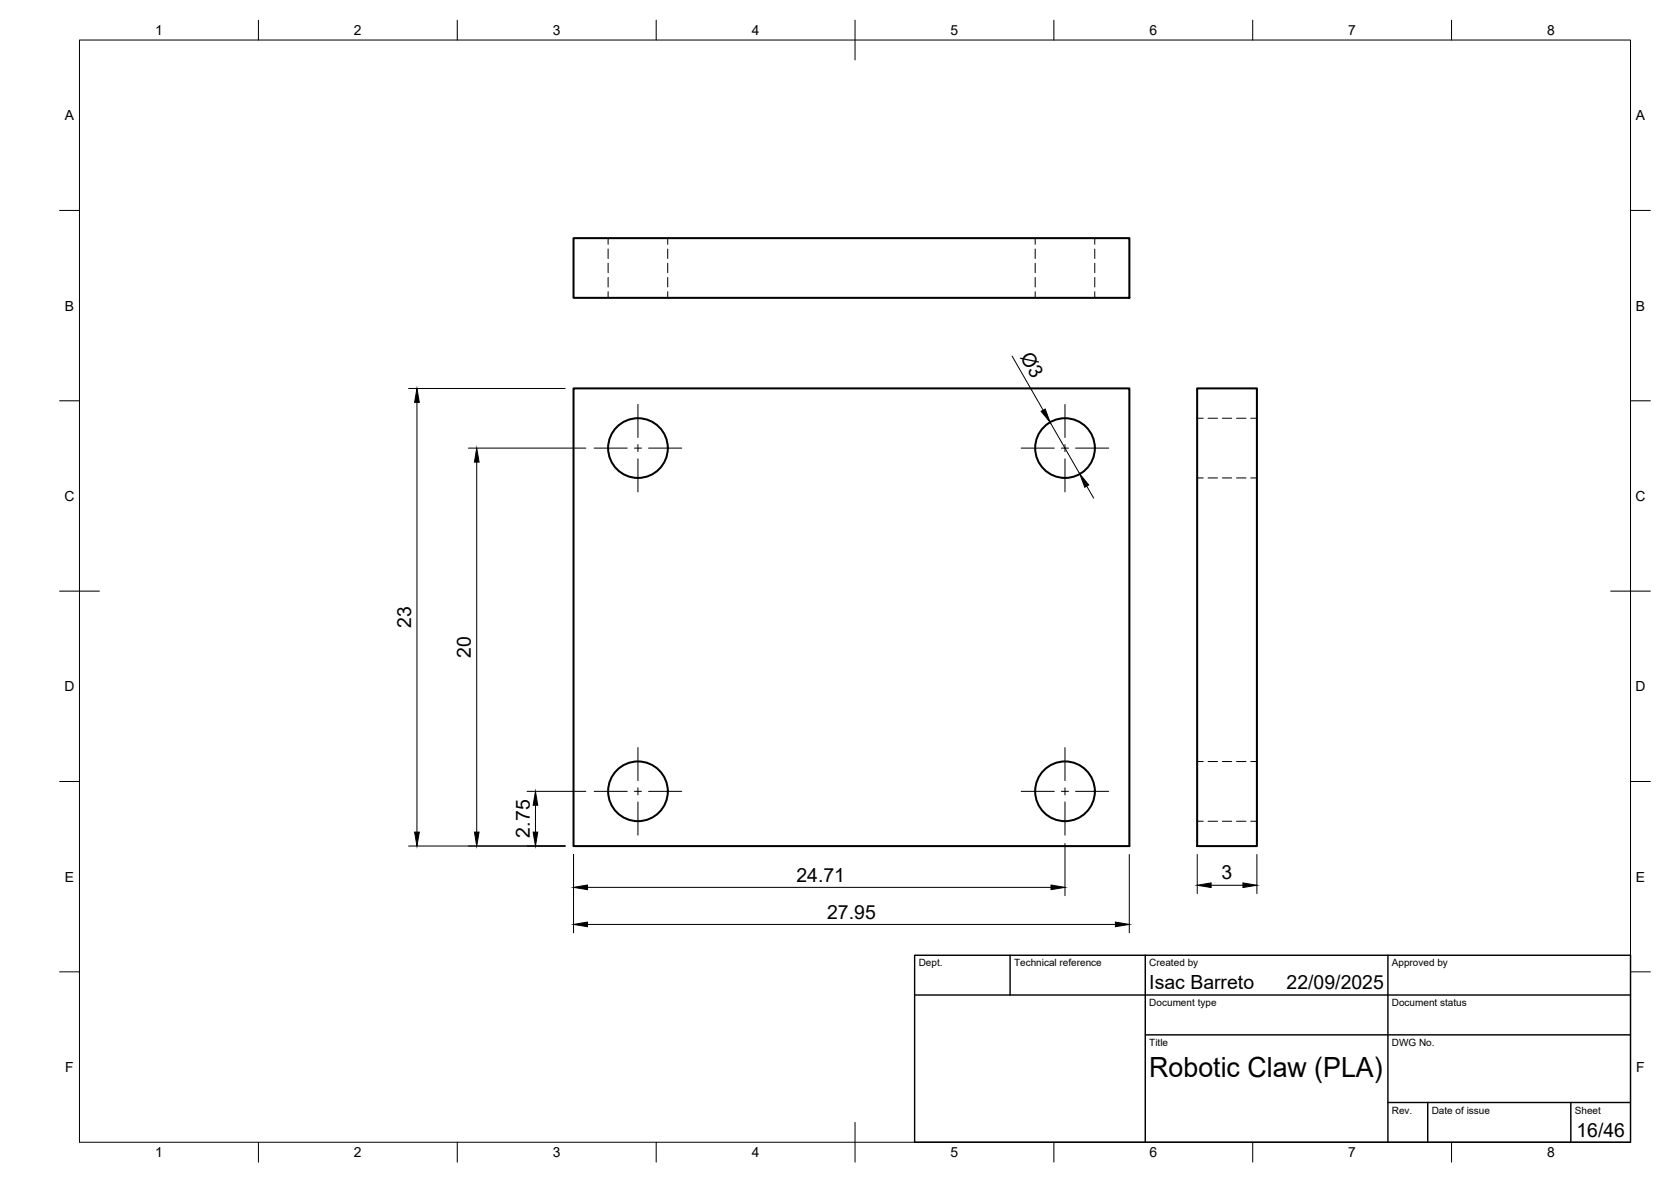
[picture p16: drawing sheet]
<svg xmlns="http://www.w3.org/2000/svg" width="420mm" height="297mm" viewBox="0 0 420 297" stroke-linecap="round" stroke-linejoin="round" font-family="sans-serif">
<defs><g id="words">
<text font-size="7" x="289" y="270.6">Robotic Claw (PLA)</text>
<g font-size="4.9">
<text x="256.4" y="89.8" transform="rotate(60 256.4 89.8)">Ø3</text>
<text x="103.4" y="157.8" transform="rotate(-90 103.4 157.8)">23</text>
<text x="118.4" y="165.3" transform="rotate(-90 118.4 165.3)">20</text>
<text x="133.2" y="210.5" transform="rotate(-90 133.2 210.5)">2.75</text>
<text x="200.3" y="221.6">24.71</text>
<text x="307.2" y="221">3</text>
<text x="208" y="230.9">27.95</text>
<text x="289" y="248.5">Isac Barreto</text>
<text x="323.5" y="248.5">22/09/2025</text>
<text x="396.4" y="285.7">16/46</text>
</g>
<g font-size="3.5">
<text x="39" y="8.8">1</text>
<text x="89" y="8.8">2</text>
<text x="139" y="8.8">3</text>
<text x="189" y="8.8">4</text>
<text x="239" y="8.8">5</text>
<text x="289" y="8.8">6</text>
<text x="339" y="8.8">7</text>
<text x="389" y="8.8">8</text>
<text x="16.3" y="30.2">A</text>
<text x="411.3" y="30.2">A</text>
<text x="16.3" y="78">B</text>
<text x="411.3" y="78">B</text>
<text x="16.2" y="125.9">C</text>
<text x="411.2" y="125.9">C</text>
<text x="16.2" y="173.7">D</text>
<text x="411.2" y="173.7">D</text>
<text x="16.3" y="221.6">E</text>
<text x="411.3" y="221.6">E</text>
<text x="16.4" y="269.4">F</text>
<text x="411.4" y="269.4">F</text>
<text x="39" y="290.8">1</text>
<text x="89" y="290.8">2</text>
<text x="139" y="290.8">3</text>
<text x="189" y="290.8">4</text>
<text x="239" y="290.8">5</text>
<text x="289" y="290.8">6</text>
<text x="339" y="290.8">7</text>
<text x="389" y="290.8">8</text>
</g>
<g font-size="2.5">
<text x="231" y="242.9">Dept.</text>
<text x="255" y="242.9">Technical reference</text>
<text x="289" y="242.9">Created by</text>
<text x="350" y="242.9">Approved by</text>
<text x="289" y="252.8">Document type</text>
<text x="350" y="252.8">Document status</text>
<text x="289" y="262.9">Title</text>
<text x="350" y="262.9">DWG No.</text>
<text x="350" y="279.9">Rev.</text>
<text x="360" y="279.9">Date of issue</text>
<text x="396" y="279.9">Sheet</text>
</g>
</g></defs>
<!-- layer: Visible -->
<g fill="none" stroke="#000" stroke-width=".51">
<path d="M144.2 59.8h139.8v15.1h-139.8zM144.2 97.6h139.8v115h-139.8zM301 97.6h15v115h-15z"/>
<circle cx="160.4" cy="112.6" r="7.5"/>
<circle cx="267.8" cy="112.6" r="7.5"/>
<circle cx="160.4" cy="198.9" r="7.5"/>
<circle cx="267.8" cy="198.9" r="7.5"/>
</g>
<!-- layer: Hidden -->
<g fill="none" stroke="#000" stroke-width=".25">
<path d="M152.9 59.8v1.6M167.9 59.8v1.6M260.3 59.8v1.6M275.3 59.8v1.6M152.9 62.6v2.4M152.9 66.2v2.3M152.9 69.7v2.4M152.9 73.3v1.6M167.9 62.6v2.4M167.9 66.2v2.3M167.9 69.7v2.4M167.9 73.3v1.6"/>
<path d="M260.3 62.6v2.4M260.3 66.2v2.3M260.3 69.7v2.4M260.3 73.3v1.6M275.3 62.6v2.4M275.3 66.2v2.3M275.3 69.7v2.4M275.3 73.3v1.6M301 105.1h1.6M303.8 105.1h2.3M307.3 105.1h2.4M310.9 105.1h2.4"/>
<path d="M314.5 105.1h1.5M301 120.1h1.6M303.8 120.1h2.3M307.3 120.1h2.4M310.9 120.1h2.4M314.5 120.1h1.5M301 191.4h1.6M303.8 191.4h2.3M307.3 191.4h2.4M310.9 191.4h2.4M314.5 191.4h1.5M301 206.4h1.6"/>
<path d="M303.8 206.4h2.3M307.3 206.4h2.4M310.9 206.4h2.4M314.5 206.4h1.5"/>
</g>
<!-- layer: BORDER -->
<g fill="none" stroke="#000" stroke-width=".25">
<path d="M20 10.1h390v276.9h-390zM65 5.1v5M115 5.1v5M165 5.1v5M215 5.1v10M265 5.1v5M315 5.1v5M365 5.1v5M15 52.9h5M410 52.9h5M15 100.7h5M410 100.7h5"/>
<path d="M15 148.6h10M405 148.6h10M15 196.4h5M410 196.4h5M15 244.2h5M410 244.2h5M65 287v5M115 287v5M165 287v5M215 282.1v9.9M265 287v5M315 287v5"/>
<path d="M365 287v5"/>
</g>
<!-- layer: TITLEBLOCK -->
<path d="M230 240.1h180v46.9h-180zM230 250h180M254 240.1v9.9M288 240.1v46.9M349 240.1v46.9M288 260.1h122M349 277.1h61M359 277.1v9.9M395 277.1v9.9" fill="none" stroke="#000" stroke-width=".36"/>
<!-- layer: Smart Centers -->
<g fill="none" stroke="#000" stroke-width=".25">
<path d="M149.4 112.6h8.3M159.5 112.6h1.8M160.4 101.6v8.3M160.4 111.7v1.8M160.4 115.3v8.3M163.1 112.6h8.3M256.8 112.6h8.3M266.9 112.6h1.8M267.8 101.6v8.3M267.8 111.7v1.8M267.8 115.3v8.3M270.4 112.6h8.4"/>
<path d="M149.4 198.9h8.3M159.5 198.9h1.8M160.4 187.9v8.3M160.4 198v1.8M163.1 198.9h8.3M256.8 198.9h8.3M266.9 198.9h1.8M267.8 187.9v8.3M267.8 198v1.8M270.4 198.9h8.4M160.4 201.5v8.4M267.8 201.5v8.4"/>
</g>
<!-- layer: FD_Dimensions -->
<g fill="none" stroke="#000" stroke-width=".25">
<path d="M102.7 97.6h39.4M254.5 89.5l7.8 13.6M104.8 101.1v108M117.8 112.6h29.5M119.9 116.1v93M264 106.1l7.5 13M273.2 122.2l1.8 3M132.5 198.9h14.8M102.7 212.6h39.4M134.6 202.4v6.7M144.2 214.7v19.7M267.8 212v13.1"/>
<path d="M284 214.7v19.7M301 214.7v9.9M316 214.7v9.9M147.7 232.3h132.8M147.7 223h116.6M304.5 222.5h8"/>
</g>
<g fill="#000" stroke="#000" stroke-width=".25">
<path d="M104.8 97.6l.6 3.5h-1.2zM119.9 112.6l.6 3.5h-1.2zM261.8 103.4l1-.6 1.2 3.3zM271.5 119.1l2.2 2.8-.9 .6zM104.2 209.1h1.2l-.6 3.5zM119.3 209.1h1.2l-.6 3.5zM134 209.1h1.2l-.6 3.5zM134.6 198.9l.6 3.5h-1.2zM144.2 232.3l3.5-.6v1.2zM144.2 223l3.5-.6v1.2zM264.3 222.4l3.5 .6-3.5 .6zM280.5 231.7l3.5 .6-3.5 .6z"/>
<path d="M301 222.5l3.5-.6v1.1zM312.5 221.9l3.5 .6-3.5 .5z"/>
</g>
<use href="#words"/>
</svg>
